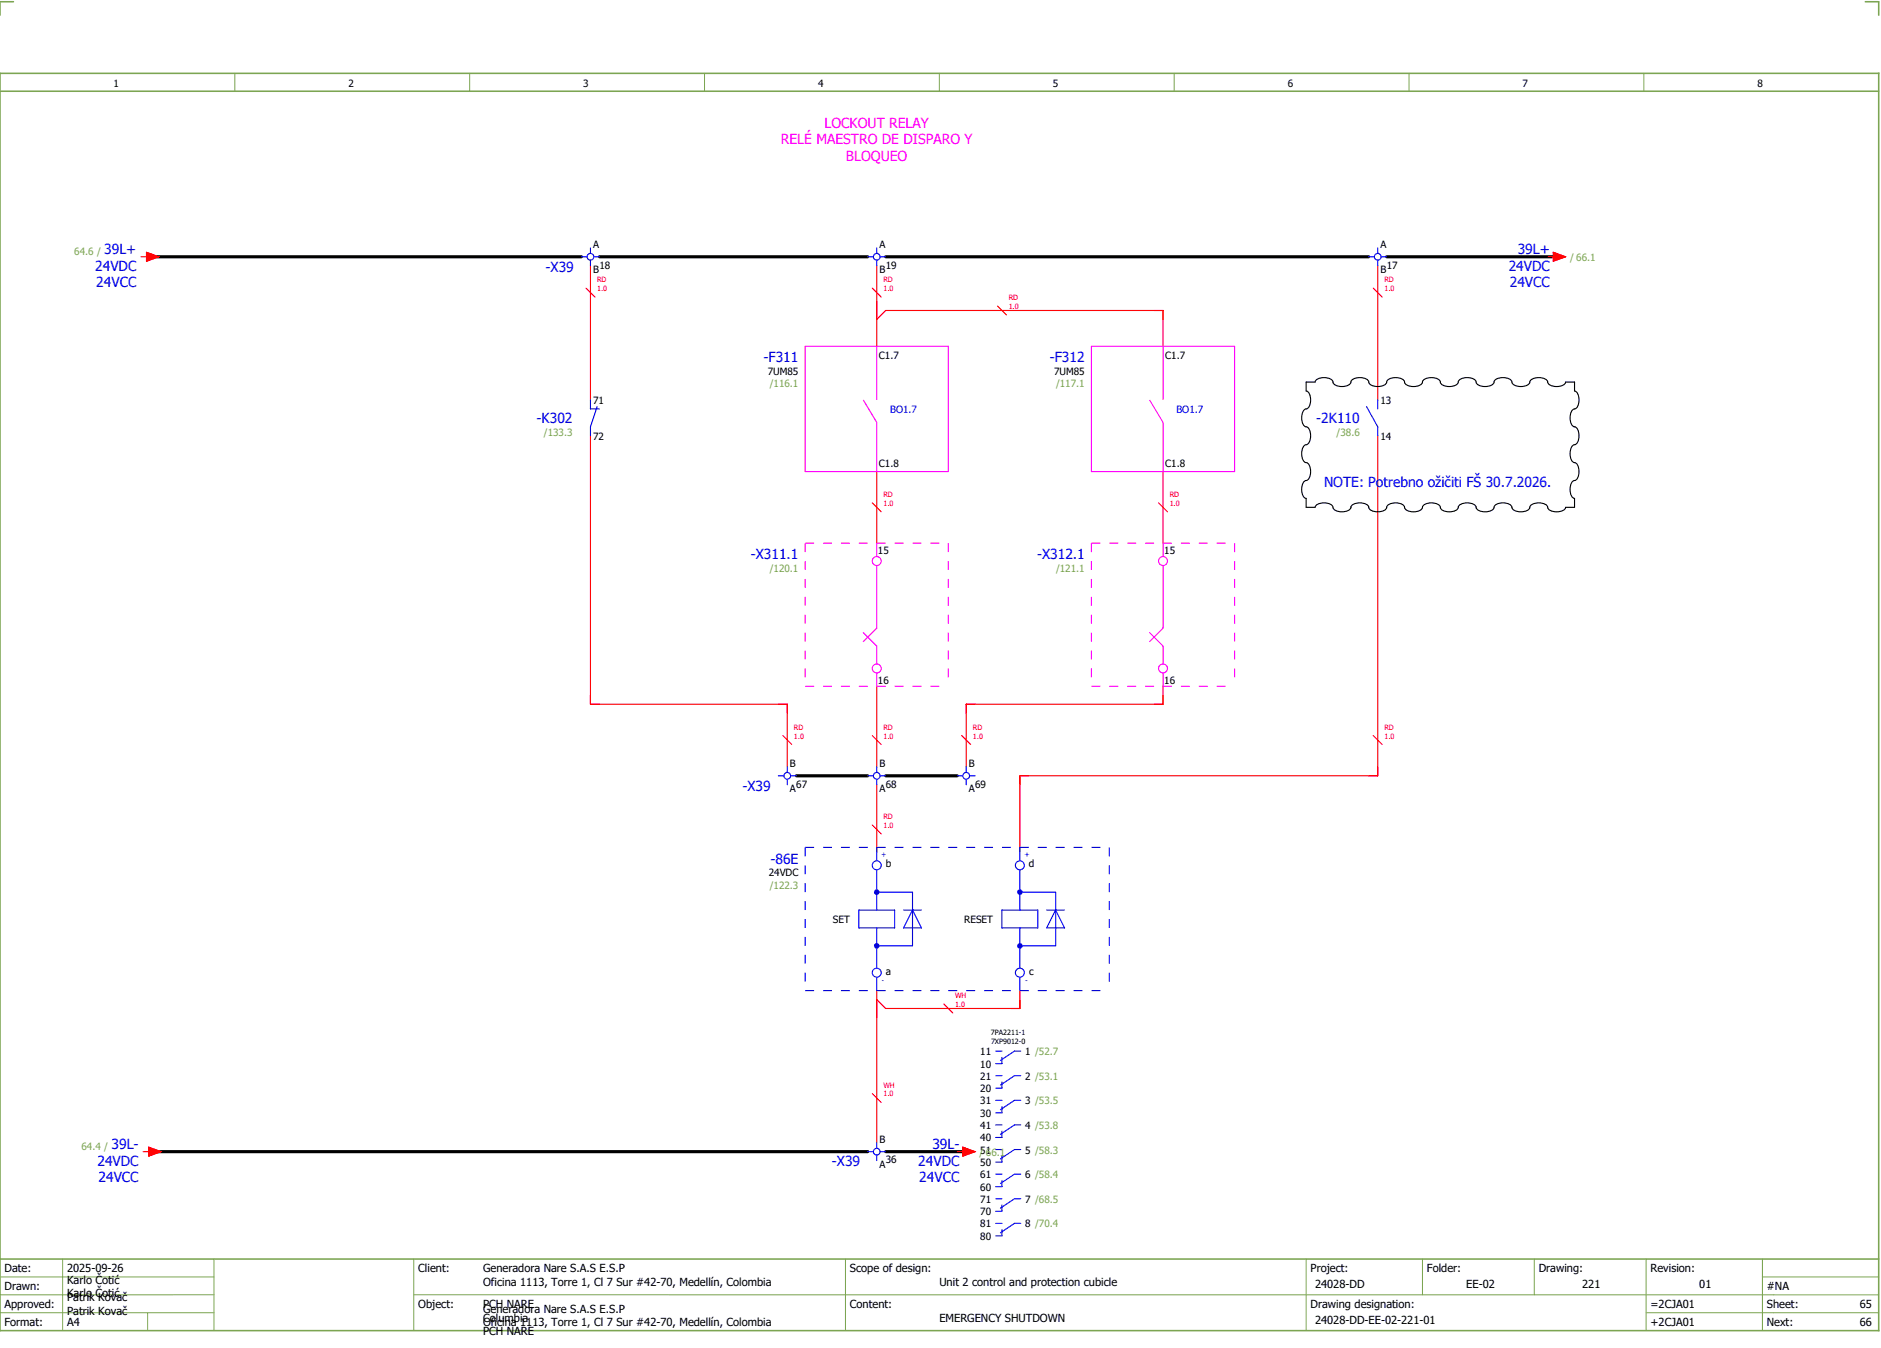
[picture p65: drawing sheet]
<svg xmlns="http://www.w3.org/2000/svg" width="421mm" height="301mm" viewBox="0 0 421 301" stroke-linecap="round" stroke-linejoin="round" font-family="sans-serif">
<defs><g id="words">
<g font-size="3.1" fill="#f0f">
<text x="184.3" y="28.5">LOCKOUT RELAY</text>
<text x="174.6" y="32.3">RELÉ MAESTRO DE DISPARO Y</text>
<text x="189.1" y="36">BLOQUEO</text>
</g>
<g font-size="3.1" fill="#00f">
<text x="23.3" y="56.8">39L+</text>
<text x="339.3" y="56.8">39L+</text>
<text x="21.3" y="60.5">24VDC</text>
<text x="21.5" y="64.3">24VCC</text>
<text x="122" y="60.7">-X39</text>
<text x="337.3" y="60.5">24VDC</text>
<text x="337.5" y="64.3">24VCC</text>
<text x="170.7" y="81">-F311</text>
<text x="234.7" y="81">-F312</text>
<text x="120" y="94.6">-K302</text>
<text x="294.3" y="94.6">-2K110</text>
<text x="296" y="108.8">NOTE: Potrebno ožičiti FŠ 30.7.2026.</text>
<text x="167.8" y="125">-X311.1</text>
<text x="231.8" y="125">-X312.1</text>
<text x="166" y="176.7">-X39</text>
<text x="172.2" y="193">-86E</text>
<text x="24.9" y="256.8">39L-</text>
<text x="208.4" y="256.8">39L-</text>
<text x="21.8" y="260.5">24VDC</text>
<text x="186" y="260.7">-X39</text>
<text x="205.3" y="260.5">24VDC</text>
<text x="22" y="264.3">24VCC</text>
<text x="205.5" y="264.3">24VCC</text>
</g>
<g font-size="2.5">
<text x="1" y="284.4">Date:</text>
<text x="15" y="286.9">Karlo Čotić</text>
<text x="15" y="284.4">2025-09-26</text>
<text x="93.5" y="284.4">Client:</text>
<text x="108" y="284.4">Generadora Nare S.A.S E.S.P</text>
<text x="108" y="287.4">Oficina 1113, Torre 1, Cl 7 Sur #42-70, Medellín, Colombia</text>
<text x="190" y="284.4">Scope of design:</text>
<text x="210" y="287.4">Unit 2 control and protection cubicle</text>
<text x="293" y="284.4">Project:</text>
<text x="294" y="287.9">24028-DD</text>
<text x="319" y="284.4">Folder:</text>
<text x="327.8" y="287.9">EE-02</text>
<text x="344" y="284.4">Drawing:</text>
<text x="353.7" y="287.9">221</text>
<text x="369" y="284.4">Revision:</text>
<text x="379.9" y="287.9">01</text>
<text x="1" y="288.4">Drawn:</text>
<text x="1" y="292.4">Approved:</text>
<text x="15" y="289.9">Karlo Čotić</text>
<text x="15" y="290.9">Patrik Kovač</text>
<text x="15" y="293.9">Patrik Kovač</text>
<text x="93.5" y="292.4">Object:</text>
<text x="108" y="293.4">Generadora Nare S.A.S E.S.P</text>
<text x="108" y="292.4">PCH NARE</text>
<text x="190" y="292.4">Content:</text>
<text x="293" y="292.4">Drawing designation:</text>
<text x="369" y="292.4">=2CJA01</text>
<text x="395" y="292.4">Sheet:</text>
<text x="395" y="288.4">#NA</text>
<text x="415.8" y="292.4">65</text>
<text x="1" y="296.4">Format:</text>
<text x="15" y="296.4">A4</text>
<text x="108" y="296.4">Oficina 1113, Torre 1, Cl 7 Sur #42-70, Medellín, Colombia</text>
<text x="108" y="295.4">Columbia</text>
<text x="108" y="298.4">PCH NARE</text>
<text x="210" y="295.4">EMERGENCY SHUTDOWN</text>
<text x="294" y="295.9">24028-DD-EE-02-221-01</text>
<text x="369" y="296.4">+2CJA01</text>
<text x="395" y="296.4">Next:</text>
<text x="415.8" y="296.4">66</text>
</g>
<g font-size="2.2">
<text x="25.4" y="19.4">1</text>
<text x="77.9" y="19.4">2</text>
<text x="130.4" y="19.4">3</text>
<text x="182.9" y="19.4">4</text>
<text x="235.4" y="19.4">5</text>
<text x="287.9" y="19.4">6</text>
<text x="340.4" y="19.4">7</text>
<text x="392.9" y="19.4">8</text>
<text x="132.6" y="55.5">A</text>
<text x="196.6" y="55.5">A</text>
<text x="308.6" y="55.5">A</text>
<text x="132.6" y="61">B</text>
<text x="134" y="60">18</text>
<text x="196.6" y="61">B</text>
<text x="198" y="60">19</text>
<text x="308.6" y="61">B</text>
<text x="310" y="60">17</text>
<text x="171.6" y="83.9">7UM85</text>
<text x="196.5" y="80.1">C1.7</text>
<text x="235.6" y="83.9">7UM85</text>
<text x="260.5" y="80.1">C1.7</text>
<text x="132.6" y="90.3">71</text>
<text x="308.6" y="90.3">13</text>
<text x="132.6" y="98.2">72</text>
<text x="308.6" y="98.2">14</text>
<text x="196.5" y="104.4">C1.8</text>
<text x="260.5" y="104.4">C1.8</text>
<text x="196.3" y="123.9">15</text>
<text x="260.3" y="123.9">15</text>
<text x="196.3" y="152.9">16</text>
<text x="260.3" y="152.9">16</text>
<text x="176.6" y="171.5">B</text>
<text x="196.6" y="171.5">B</text>
<text x="216.6" y="171.5">B</text>
<text x="176.6" y="177">A</text>
<text x="178" y="176">67</text>
<text x="196.6" y="177">A</text>
<text x="198" y="176">68</text>
<text x="216.6" y="177">A</text>
<text x="218" y="176">69</text>
<text x="171.9" y="195.9">24VDC</text>
<text x="198" y="193.8">b</text>
<text x="230" y="193.8">d</text>
<text x="186.2" y="206.3">SET</text>
<text x="215.6" y="206.3">RESET</text>
<text x="198" y="217.8">a</text>
<text x="230.1" y="217.8">c</text>
<text x="219.2" y="238.6">10</text>
<text x="219.2" y="235.8">11</text>
<text x="229.2" y="235.8">1 /52.7</text>
<text x="219.2" y="244.1">20</text>
<text x="219.2" y="241.3">21</text>
<text x="229.2" y="241.3">2 /53.1</text>
<text x="219.2" y="249.6">30</text>
<text x="219.2" y="246.8">31</text>
<text x="229.2" y="246.8">3 /53.5</text>
<text x="196.6" y="255.5">B</text>
<text x="219.2" y="255.1">40</text>
<text x="219.2" y="252.3">41</text>
<text x="219.2" y="257.8">51</text>
<text x="229.2" y="252.3">4 /53.8</text>
<text x="229.2" y="257.8">5 /58.3</text>
<text x="196.6" y="261">A</text>
<text x="198" y="260">36</text>
<text x="219.2" y="260.6">50</text>
<text x="219.2" y="263.3">61</text>
<text x="229.2" y="263.3">6 /58.4</text>
<text x="219.2" y="266.1">60</text>
<text x="219.2" y="268.8">71</text>
<text x="229.2" y="268.8">7 /68.5</text>
<text x="219.2" y="271.6">70</text>
<text x="219.2" y="274.3">81</text>
<text x="229.2" y="274.3">8 /70.4</text>
<text x="219.2" y="277.1">80</text>
</g>
<g font-size="2.2" fill="#7ca552">
<text x="16.6" y="56.9">64.6 /</text>
<text x="351" y="58.3">/ 66.1</text>
<text x="172.1" y="86.6">/116.1</text>
<text x="236.1" y="86.6">/117.1</text>
<text x="121.6" y="97.5">/133.3</text>
<text x="298.8" y="97.5">/38.6</text>
<text x="172.1" y="127.9">/120.1</text>
<text x="236.1" y="127.9">/121.1</text>
<text x="172.1" y="198.6">/122.3</text>
<text x="18.2" y="256.9">64.4 /</text>
<text x="219" y="258.3">/ 66.1</text>
</g>
<g font-size="2.2" fill="#00f">
<text x="199" y="92.3">BO1.7</text>
<text x="263" y="92.3">BO1.7</text>
</g>
<g font-size="1.6" fill="#f00">
<text x="133.5" y="65.1">1.0</text>
<text x="133.5" y="63.1">RD</text>
<text x="197.5" y="65.1">1.0</text>
<text x="197.5" y="63.1">RD</text>
<text x="309.5" y="65.1">1.0</text>
<text x="309.5" y="63.1">RD</text>
<text x="225.5" y="69.1">1.0</text>
<text x="225.5" y="67.1">RD</text>
<text x="197.5" y="113.1">1.0</text>
<text x="197.5" y="111.1">RD</text>
<text x="261.5" y="113.1">1.0</text>
<text x="261.5" y="111.1">RD</text>
<text x="177.5" y="165.1">1.0</text>
<text x="177.5" y="163.1">RD</text>
<text x="197.5" y="165.1">1.0</text>
<text x="197.5" y="163.1">RD</text>
<text x="217.5" y="165.1">1.0</text>
<text x="217.5" y="163.1">RD</text>
<text x="309.5" y="165.1">1.0</text>
<text x="309.5" y="163.1">RD</text>
<text x="197.5" y="185.1">1.0</text>
<text x="197.5" y="183.1">RD</text>
<text x="213.5" y="225.1">1.0</text>
<text x="213.5" y="223.1">WH</text>
<text x="197.5" y="245.1">1.0</text>
<text x="197.5" y="243.1">WH</text>
</g>
<g font-size="1.6" fill="#00f">
<text x="197" y="191.5">+</text>
<text x="229" y="191.5">+</text>
<text x="197.2" y="219.6">-</text>
<text x="229.2" y="219.6">-</text>
</g>
<g font-size="1.6">
<text x="221.5" y="231.3">7PA2211-1</text>
<text x="221.5" y="233.2">7XP9012-0</text>
</g>
</g></defs>
<path d="M0 16.4h420v281h-420zM3 .4h-3v3M417 .4h3v3M0 20.4h420M0 281.4h420" fill="none" stroke="#7ca552" stroke-width=".35"/>
<g fill="none" stroke="#7ca552" stroke-width=".22">
<path d="M52.5 16.4v4M105 16.4v4M157.5 16.4v4M210 16.4v4M262.5 16.4v4M315 16.4v4M367.5 16.4v4M0 285.4h47.8M0 293.4h47.8M14 281.4v16M33 293.4v4M47.8 281.4v16"/>
<path d="M47.8 289.4h-47.8M92.5 281.4v16M92.5 289.4h327.5M189 281.4v16M292 281.4v15.8M318 281.4v8M343 281.4v8M368 281.4v15.8M368 293.4h52M394 285.4h26M394 281.4v15.8"/>
</g>
<g fill="none" stroke="#f00" stroke-width=".25">
<path d="M132 59.4v30M196 59.4v18M308 59.4v30M198 69.4h62v8M132 97.4v60h44v14M308 97.4v76h-80v17M196 105.4v16M260 105.4v16M196 153.4v18M260 153.4v4h-44v14M196 175.4v15M196 221.4v34"/>
<path d="M228 221.4v4h-30"/>
</g>
<path d="M33.5 57.4h96.5M134 57.4h60M198 57.4h108M310 57.4h38M178 173.4h16M198 173.4h16M34 257.4h160M198 257.4h18" fill="none" stroke="#000" stroke-width=".7"/>
<path d="M196 199.4h8v12h-8M192 203.4h8v4h-8zM202 203.4h4M204 203.4h.1M204 203.4l2 4h-4z" fill="none" stroke="#00f" stroke-width=".25"/>
<g fill="#00f">
<circle cx="196" cy="199.4" r=".62"/>
<circle cx="196" cy="211.4" r=".62"/>
</g>
<path d="M196 194.4v9M228 199.4h8v12h-8M196 207.4v9M224 203.4h8v4h-8zM234 203.4h4M236 203.4h.1M236 203.4l2 4h-4z" fill="none" stroke="#00f" stroke-width=".25"/>
<g fill="#00f">
<circle cx="228" cy="199.4" r=".63"/>
<circle cx="228" cy="211.4" r=".63"/>
</g>
<g fill="none" stroke="#00f" stroke-width=".25">
<path d="M130 57.4h1.2M132 55.4v1.2M132 58.1v1.3M132.7 57.4h1.3M194 57.4h1.3M196 55.4v1.2M196 58.1v1.3M196.8 57.4h1.2M306 57.4h1.3M308 55.4v1.2M308 58.1v1.3M308.8 57.4h1.2"/>
<path d="M132 89.4v2h2M133.5 90.9l-1.5 4.5v2M305.5 90.9l2.5 4.5v2M308 89.4v2M174 173.4h1.3M176 171.4v1.2M176 174.1v1.3M176.8 173.4h1.2M194 173.4h1.3M196 171.4v1.2M196 174.1v1.3M196.8 173.4h1.2"/>
<path d="M214 173.4h1.2M216 171.4v1.2M216 174.1v1.3M216.7 173.4h1.3M196 189.4v3M228 189.4v3M228 194.4v9M196 218.4v3M228 207.4v9M228 218.4v3M222.6 234.9h1.4M224 236.3v1.4h-1.4"/>
<path d="M228.2 234.9h-1.4l-3.2 2.1M194 257.4h1.3M196 255.4v1.2M196 258.1v1.3M196.8 257.4h1.2M222.6 240.4h1.4M222.6 245.9h1.4M222.6 251.4h1.4M222.6 256.9h1.4M224 241.8v1.4h-1.4M224 247.3v1.4h-1.4M224 252.8v1.4h-1.4"/>
<path d="M224 258.3v1.4h-1.4M228.2 240.4h-1.4l-3.2 2.1M228.2 245.9h-1.4l-3.2 2.1M228.2 251.4h-1.4l-3.2 2.1M228.2 256.9h-1.4l-3.2 2.1M222.6 262.4h1.4M222.6 267.9h1.4M222.6 273.4h1.4M224 263.8v1.4h-1.4M224 269.3v1.4h-1.4M224 274.8v1.4h-1.4M228.2 262.4h-1.4l-3.2 2.1"/>
<path d="M228.2 267.9h-1.4l-3.2 2.1M228.2 273.4h-1.4l-3.2 2.1"/>
<circle cx="132" cy="57.4" r=".75"/>
<circle cx="196" cy="57.4" r=".75"/>
<circle cx="308" cy="57.4" r=".75"/>
<circle cx="176" cy="173.4" r=".75"/>
<circle cx="196" cy="173.4" r=".75"/>
<circle cx="216" cy="173.4" r=".75"/>
<circle cx="196" cy="193.4" r="1"/>
<circle cx="228" cy="193.4" r="1"/>
<circle cx="196" cy="217.4" r="1"/>
<circle cx="228" cy="217.4" r="1"/>
<circle cx="196" cy="257.4" r=".75"/>
</g>
<path d="M180 189.4h68M180 189.4v32M248 189.4v32M180 221.4h68" fill="none" stroke="#00f" stroke-width=".25" stroke-dasharray="2 2" stroke-linecap="butt"/>
<g fill="none" stroke="#f00" stroke-width=".25">
<path d="M31.5 57.4h1.2M32.7 56.4l2.8 1-2.8 1zM346 57.4h1.3M347.3 56.4l2.7 1-2.7 1zM131 64.4l2 2M195 64.4l2 2M196 67.4v4l2-2M223 68.4l2 2M258 69.4h2v2M307 64.4l2 2M195 112.4l2 2M259 112.4l2 2"/>
<path d="M132 155.4v2h2M174 157.4h2v2M218 157.4h-2v2M260 155.4v2h-2M175 164.4l2 2M195 164.4l2 2M215 164.4l2 2M230 173.4h-2v2M307 164.4l2 2M308 171.4v2h-2M195 184.4l2 2M198 225.4l-2-2v4"/>
<path d="M211 224.4l2 2M228 223.4v2h-2M32 257.4h1.3M33.3 256.4l2.7 1-2.7 1zM195 244.4l2 2M214 257.4h1.2M215.2 256.4l2.8 1-2.8 1z"/>
</g>
<g fill="none" stroke="#f0f" stroke-width=".25">
<path d="M180 77.4h32v28h-32zM196 77.4v12M244 77.4h32v28h-32zM260 77.4v12M193 89.4l3 5v11M257 89.4l3 5v11M196 121.4v3M196 126.4v14l-3 3M260 121.4v3M260 126.4v14l-3 3M193 141.4l3 3v4M196 150.4v3"/>
<path d="M257 141.4l3 3v4M260 150.4v3"/>
<circle cx="196" cy="125.4" r="1"/>
<circle cx="260" cy="125.4" r="1"/>
<circle cx="196" cy="149.4" r="1"/>
<circle cx="260" cy="149.4" r="1"/>
</g>
<path d="M292 85.4h2l.1-.3a2.98 2.98 0 0 1 3.8 0 1.69 1.69 0 0 0 2.1 1.3 1.68 1.68 0 0 0 2.1-1.3 2.98 2.98 0 0 1 3.8 0 1.69 1.69 0 0 0 2.1 1.3 1.68 1.68 0 0 0 2.1-1.3 2.98 2.98 0 0 1 3.8 0 1.68 1.68 0 0 0 2.1 1.3 1.68 1.68 0 0 0 2.1-1.3 2.98 2.98 0 0 1 3.8 0 1.68 1.68 0 0 0 2.1 1.3 1.68 1.68 0 0 0 2.1-1.3 2.98 2.98 0 0 1 3.8 0 1.69 1.69 0 0 0 2.1 1.3 1.68 1.68 0 0 0 2.1-1.3 2.97 2.97 0 0 1 3.8 0 1.69 1.69 0 0 0 2.1 1.3 1.68 1.68 0 0 0 2.1-1.3 2.98 2.98 0 0 1 3.8 0 1.68 1.68 0 0 0 2.1 1.3 1.93 1.93 0 0 0 2-1h2v2a2.17 2.17 0 0 1 .9 2.6 1.46 1.46 0 0 1-1.2 1.5 2.98 2.98 0 0 0 0 3.8 1.68 1.68 0 0 1 1.3 2.1 1.68 1.68 0 0 1-1.3 2.1 2.98 2.98 0 0 0 0 3.8 1.68 1.68 0 0 1 1.3 2.1 1.68 1.68 0 0 1-1.3 2.1 2.98 2.98 0 0 0 0 3.8l.3 .1v2h-2l-.1 .3a2.98 2.98 0 0 1-3.8 0 1.69 1.69 0 0 0-2.1-1.3 1.68 1.68 0 0 0-2.1 1.3 2.98 2.98 0 0 1-3.8 0 1.68 1.68 0 0 0-2.1-1.3 1.68 1.68 0 0 0-2.1 1.3 2.98 2.98 0 0 1-3.8 0 1.69 1.69 0 0 0-2.1-1.3 1.68 1.68 0 0 0-2.1 1.3 2.98 2.98 0 0 1-3.8 0 1.69 1.69 0 0 0-2.1-1.3 1.68 1.68 0 0 0-2.1 1.3 2.98 2.98 0 0 1-3.8 0 1.69 1.69 0 0 0-2.1-1.3 1.68 1.68 0 0 0-2.1 1.3 2.98 2.98 0 0 1-3.8 0 1.68 1.68 0 0 0-2.1-1.3 1.68 1.68 0 0 0-2.1 1.3 2.98 2.98 0 0 1-3.8 0 1.69 1.69 0 0 0-2.1-1.3 1.94 1.94 0 0 0-2 1h-2v-2a2.17 2.17 0 0 1-.9-2.6 1.46 1.46 0 0 1 1.2-1.5 2.98 2.98 0 0 0 0-3.8 1.68 1.68 0 0 1-1.3-2.1 1.68 1.68 0 0 1 1.3-2.1 2.98 2.98 0 0 0 0-3.8 1.68 1.68 0 0 1-1.3-2.1 1.69 1.69 0 0 1 1.3-2.1 2.98 2.98 0 0 0 0-3.8l-.3-.1z" fill="none" stroke="#000" stroke-width=".25"/>
<path d="M180 121.4h32M180 121.4v32M212 121.4v32M244 121.4h32M244 121.4v32M276 121.4v32M180 153.4h32M244 153.4h32" fill="none" stroke="#f0f" stroke-width=".25" stroke-dasharray="2 2" stroke-linecap="butt"/>
<g fill="#f00" stroke="#f00" stroke-width=".22">
<path d="M32.7 56.4l2.8 1-2.8 1z"/>
<path d="M33.3 256.4l2.7 1-2.7 1z"/>
<path d="M347.3 56.4l2.7 1-2.7 1z"/>
<path d="M215.2 256.4l2.8 1-2.8 1z"/>
</g>
<use href="#words"/>
</svg>
